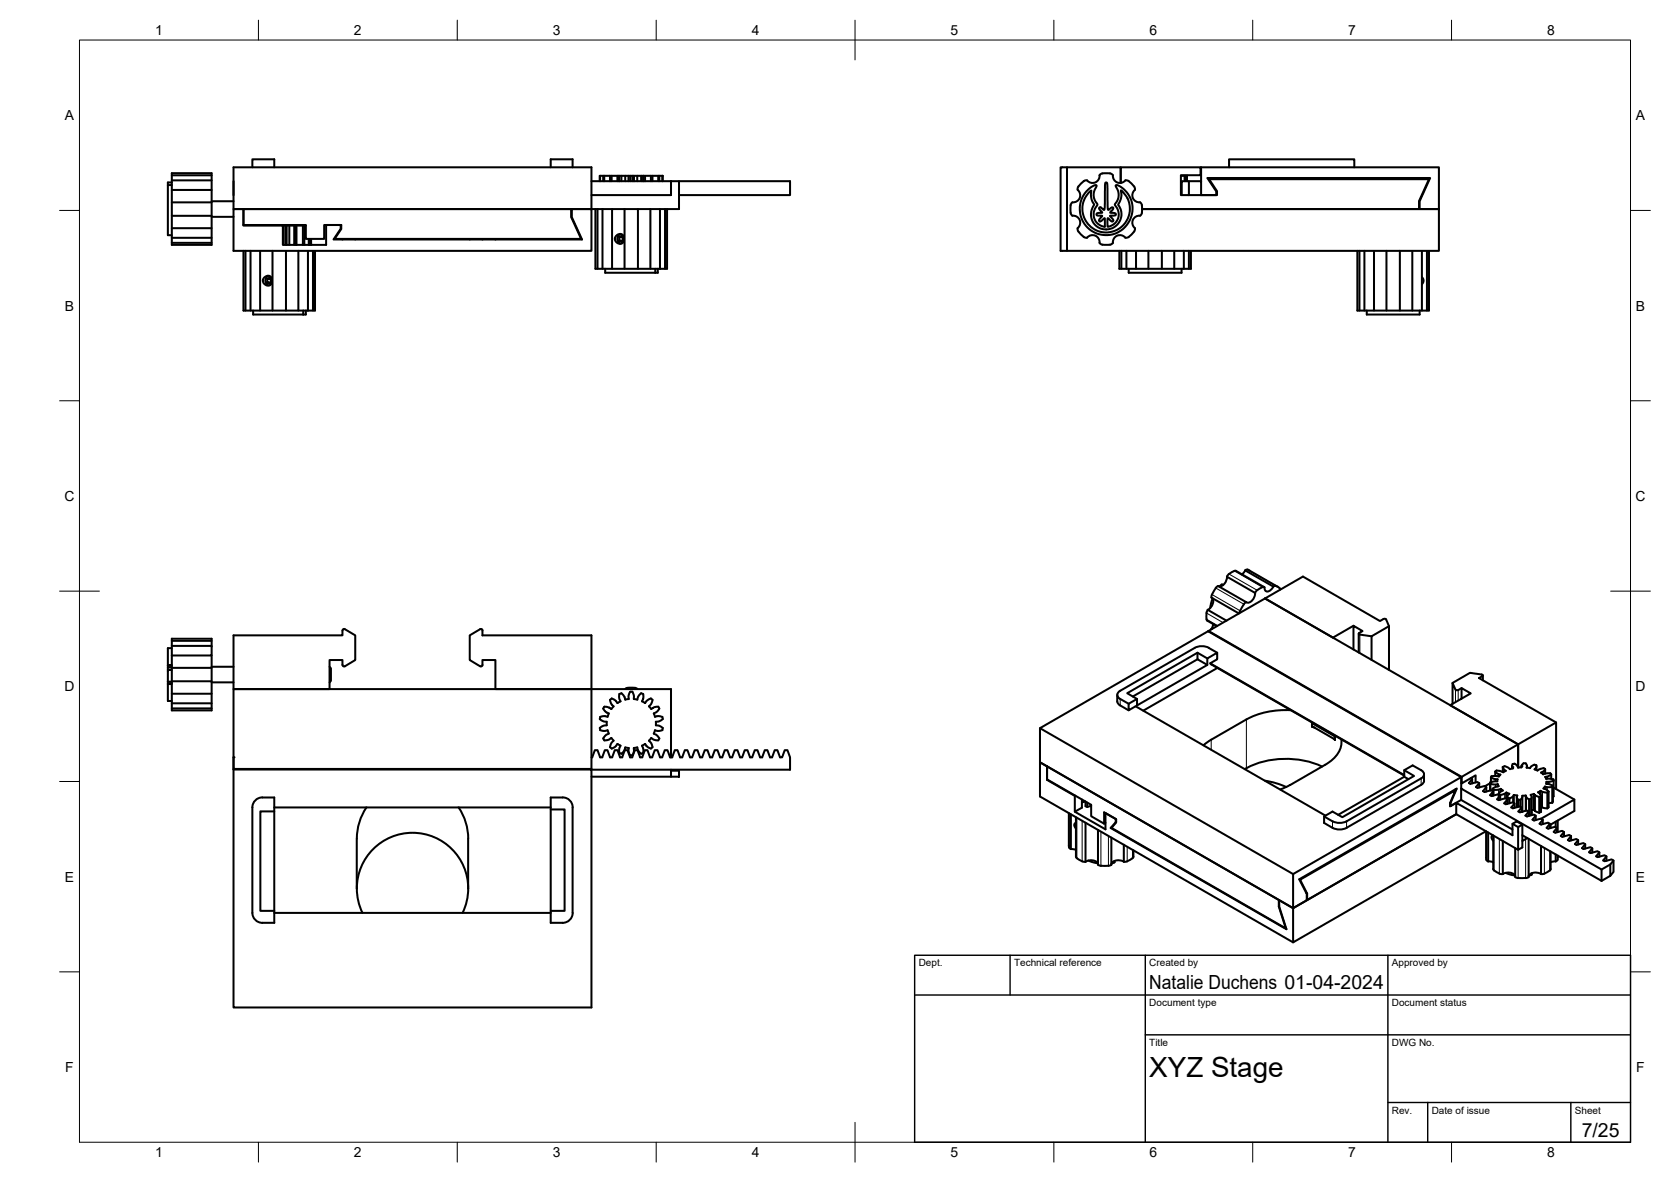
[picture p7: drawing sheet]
<svg xmlns="http://www.w3.org/2000/svg" width="420mm" height="297mm" viewBox="0 0 420 297" stroke-linecap="round" stroke-linejoin="round" font-family="sans-serif">
<defs><g id="words">
<text font-size="7" x="289" y="270.6">XYZ Stage</text>
<g font-size="4.9">
<text x="289" y="248.5">Natalie Duchens 01-04-2024</text>
<text x="397.7" y="285.7">7/25</text>
</g>
<g font-size="3.5">
<text x="39" y="8.8">1</text>
<text x="89" y="8.8">2</text>
<text x="139" y="8.8">3</text>
<text x="189" y="8.8">4</text>
<text x="239" y="8.8">5</text>
<text x="289" y="8.8">6</text>
<text x="339" y="8.8">7</text>
<text x="389" y="8.8">8</text>
<text x="16.3" y="30.2">A</text>
<text x="411.3" y="30.2">A</text>
<text x="16.3" y="78">B</text>
<text x="411.3" y="78">B</text>
<text x="16.2" y="125.9">C</text>
<text x="411.2" y="125.9">C</text>
<text x="16.2" y="173.7">D</text>
<text x="411.2" y="173.7">D</text>
<text x="16.3" y="221.6">E</text>
<text x="411.3" y="221.6">E</text>
<text x="16.4" y="269.4">F</text>
<text x="411.4" y="269.4">F</text>
<text x="39" y="290.8">1</text>
<text x="89" y="290.8">2</text>
<text x="139" y="290.8">3</text>
<text x="189" y="290.8">4</text>
<text x="239" y="290.8">5</text>
<text x="289" y="290.8">6</text>
<text x="339" y="290.8">7</text>
<text x="389" y="290.8">8</text>
</g>
<g font-size="2.5">
<text x="231" y="242.9">Dept.</text>
<text x="255" y="242.9">Technical reference</text>
<text x="289" y="242.9">Created by</text>
<text x="350" y="242.9">Approved by</text>
<text x="289" y="252.8">Document type</text>
<text x="350" y="252.8">Document status</text>
<text x="289" y="262.9">Title</text>
<text x="350" y="262.9">DWG No.</text>
<text x="350" y="279.9">Rev.</text>
<text x="360" y="279.9">Date of issue</text>
<text x="396" y="279.9">Sheet</text>
</g>
</g></defs>
<!-- layer: Visible -->
<g fill="none" stroke="#000" stroke-width=".51">
<path d="M42.2 46.5h1M43.2 45.9h-1v13.2h1M43.2 43.5h10v18h-10zM43.2 57.3h10M43.2 54.2h10M43.2 50.8h10M43.2 47.7h10M43.2 44.1h10M43.2 59.8h10M43.2 45.3h10M53.2 50.6h5.5M53.2 54.5h5.5"/>
<path d="M58.7 45.5v3.5M58.7 42h90v10.5h-90zM58.7 52.5h2.5v4.2h9.9v4.8h10.9v-5h3.7v1l-1.8 2.7h62.4l-2.5-5.7v-2h4.9v10.5h-90zM61.2 52.5h82.4v2.1l2.5 5.4h-62l1.7-2.5v-1h-4.3v3.5h-4.6v-3.5h-15.7zM63.5 42v-2h5.5v2M71.1 56.7h5.8M71.3 56.7v4.8M71.9 56.7v4.8M72.1 56.7v4.8M72.7 56.7v4.8M74 56.7v4.8M74.4 56.7v4.8"/>
<path d="M74.5 56.7v4.8M76.2 56.7v4.8M76.5 56.7v4.8M138.5 42v-2h5.5v2M148.7 45.5h20M149.7 52.5v15h16.2M150.2 52.5v15M150.8 45.5v-1.3h15.8v1.3M150.9 44.2v1.3M151.5 52.5v15M151.7 44.2v1.3M151.9 44.2v1.3"/>
<path d="M153.4 44.2v1.3M153.8 44.2v1.3M153.9 52.5v15M154.9 59.3a1.16 1.16 0 0 1 1.5-.4 1.16 1.16 0 0 1 .4 1.6 1.17 1.17 0 0 1-1.6 .6 1.17 1.17 0 0 1-.3-1.8zM155.2 44.2v1.3M155.7 44.2v1.3M155.7 59.6h.9v.9l.3-.2M155.9 58.9a1.34 1.34 0 0 0 0 2.3M156.3 44.2v1.3M156.9 59.8l-.3-.2 .2-.1-.4-.3-.7 .4v.9l.7 .4 .4-.3-1.1-.1M157 52.5v15M157.2 44.2v1.3"/>
<path d="M158 44.2v1.3M158.5 44.2v1.3M159 44.2v1.3M159.4 44.2v1.3M160.2 44.2v1.3M160.4 52.5v15M161.2 44.2v1.3M161.7 44.2v1.3M161.8 44.2v1.3M162.2 44.2v1.3M163.5 52.5v15M163.7 44.2v1.3"/>
<path d="M164.1 44.2v1.3M165.5 44.2v1.3M165.8 44.2v1.3M165.9 52.5v15M166.5 44.2v1.3M167.2 52.5v15M167.7 52.5v15h-1.8M168.7 45.5h2v7h-22M168.7 45.5v3.5h-20M170.7 45.5h27.9v3.5h-27.9M268.3 42h-1.6v21h1.6M269.7 54.2a1.77 1.77 0 0 1 1.8 1.1 1.77 1.77 0 0 1-.5 2"/>
<path d="M271 57.3a3.2 3.2 0 0 0 1.8 2.4h.5a1.76 1.76 0 0 1 2.1-.5 1.76 1.76 0 0 1 1.1 1.8 3.2 3.2 0 0 0 2.9 .4l.4-.4a1.76 1.76 0 0 1 1.1-1.8 1.76 1.76 0 0 1 2.1 .5 3.1 3.1 0 0 0 2.2-1.5M271 47.7a1.77 1.77 0 0 1 .5 2.1 1.77 1.77 0 0 1-1.8 1 3.2 3.2 0 0 0-.4 3l.4 .4M271.2 46.9l-.2 .8M271.2 46.9a3.2 3.2 0 0 1 2.1-1.6 1.76 1.76 0 0 0 2.1 .5 1.76 1.76 0 0 0 1.1-1.8 3.2 3.2 0 0 1 2.9-.3l.4 .3a1.76 1.76 0 0 0 1.1 1.8 1.76 1.76 0 0 0 2.1-.5 3.1 3.1 0 0 1 2.2 1.6M273.2 48l1.6-1.2a.55 .55 0 0 1 .9-.1 3.6 3.6 0 0 0 .2 4.7 3.2 3.2 0 0 0-.8 3.4 3.2 3.2 0 0 0 2.7 2.2v-2.2l-.6 .4a.56 .56 0 0 1-.8 .3v-.4l.7-.8-.3-.1a.81 .81 0 0 1-1.1-.3 1.52 1.52 0 0 1 1.5-.5l-.4-.4a.51 .51 0 0 1-.4-.4 .51 .51 0 0 1 .2-.5l1 .7a15.9 15.9 0 0 0 .2-5.1l.1-1.4a.31 .31 0 0 1 .3-.4 .31 .31 0 0 1 .2 .4l.1 1.1a16.2 16.2 0 0 0 .2 5.4l.5-.4a.37 .37 0 0 1 .4-.3 .37 .37 0 0 1 .3 .4l-.8 .9 1 .1a.36 .36 0 0 1 .5 .3 .36 .36 0 0 1-.5 .4h-1l.4 .5a.61 .61 0 0 1 .3 1l-.4-.1-.9-.8v2.2a3.2 3.2 0 0 0 2.7-2.2 3.2 3.2 0 0 0-.9-3.4 3.6 3.6 0 0 0 .2-4.7 .75 .75 0 0 1 1.2 .2 6.6 6.6 0 0 1 1.8 9.4 6.6 6.6 0 0 1-9.5 1.3 6.6 6.6 0 0 1-.8-9.6zM273.8 48.4l.6-.5a4.5 4.5 0 0 0 .7 3.6 3.9 3.9 0 0 0 .5 5.2 3.9 3.9 0 0 0 5.3-.1 3.9 3.9 0 0 0 .3-5.2 4.2 4.2 0 0 0 .6-3.6 5.9 5.9 0 0 1 .8 8.5 5.9 5.9 0 0 1-8.5 .6 5.9 5.9 0 0 1-.3-8.5zM285.2 46.9a.78 .78 0 0 1-.2 1.1 1.76 1.76 0 0 0-.1 2 1.76 1.76 0 0 0 1.8 .8 3.3 3.3 0 0 1 .3 3l-.3 .4M286.7 54.2a1.76 1.76 0 0 0-1.9 1.1 1.76 1.76 0 0 0 .6 2l-.2 .9M287.1 52.5h69.7v-2l2.5-5.5h-55.3l2 3v1h-4h3.8v-.9l-2.2-3.4h56l-2.6 5.9v1.9h4.8zM296.9 44.2h1.5M297.1 49v-3.5h4.9v3.5h-3.1M297.9 44.2v1.3"/>
<path d="M298 44.2v1.3M298.4 45.5v-1.3v1.3M298.9 45.5v3.5M302 45.5v-3.5h59.8v21h-93.5v-21h13.5v4v-4h20.1v2h-5v5h2M309 42v-2h31.5v2M43.2 61h10M61.2 63v15h16.2M61.7 63v15M63 63v15M63.6 78v1h12.6M65.4 63v15M66.4 69.8a1.16 1.16 0 0 1 1.5-.4 1.16 1.16 0 0 1 .4 1.6 1.17 1.17 0 0 1-1.6 .6 1.17 1.17 0 0 1-.3-1.8z"/>
<path d="M67.2 70.1h.9v.9l.3-.2M67.4 69.4a1.34 1.34 0 0 0 0 2.3M68.4 70.3l-.3-.2 .2-.1-.4-.3-.7 .4v.9l.7 .4 .4-.3-1.1-.1M68.5 63v15M71.9 63v15M75 63v15M76.2 78v1M76.9 78v1h-.7M77.4 63v15M77.6 60v1.5M77.8 60v1.5M78.2 60v1.5"/>
<path d="M78.7 63v15M79.2 63v15h-1.8M86.1 60v.2M89.3 60v.2M118.1 60v.2M121.3 60v.2M124.6 60v.2M152.2 67.5v1h12.6M164.8 67.5v1M165.4 67.5v1h-.6M281.5 63v4.5h17.9v-4.5M282 63v4.5"/>
<path d="M283.2 63v4.5M283.8 67.5v1h13.3v-1M285.6 63v4.5M288.8 63v4.5M292.1 63v4.5M295.3 63v4.5M297.7 63v4.5M298.9 63v4.5M341.3 63v15h18v-15M341.8 63v15M343.1 63v15M343.7 78v1h13.3v-1"/>
<path d="M345.5 63v15M348.6 63v15M352 63v15M355.1 63v15M357.5 69.6a1.19 1.19 0 0 1 0 1.8M357.5 63v15M358.8 63v15M120.7 158.1l-2.6 1.6v6.2l2.6 1.5M120.7 158.1a.39 .39 0 0 1 .6 .4v1.2h27.4v33.5h-90v-20h110v17.1M303.7 153.3l4.7 2.7M303.7 153.3a3.4 3.4 0 0 0-.1 2.7l2.4 1.4M303.9 158.6l63.6 36.6"/>
<path d="M304.6 158v.1M304.6 158.1h.1M304.8 150.3a2.23 2.23 0 0 1-1.1 3M304.9 150.4l-.6 2.4M305.1 156.8l-.5 1.2M306.3 147.3l7.1 4M306.3 147.2l-.4 .3-.6 .9-.7 1.3v.5l6.9 4M307.5 147l-.3-.1-.6 .5M308.5 144.9l7.1 4.1M310.4 143.5h.4l7.1 4M310.4 143.5a2.55 2.55 0 0 0-2.1 2.5l-.4 .7a1.39 1.39 0 0 1-1.4 .6M311.8 153.5l-.1 .6"/>
<path d="M312.8 151.8l-1 1.7M313.1 143.3l7.1 4.1M313.1 143.3l-.8 1M313.4 151.3l-.6 .5M313.7 143.1l-.6 .2M313.7 143.1l7.5 4.4M315.6 149a2.34 2.34 0 0 1-2 2.5l-.2-.2M318.1 150.4l9.5-5.5 19.4 11.2 1-.6 .5 .2M318.1 150.4l-14.2 8.3M318.1 150.4l17.1 9.8 5.1-2.9M318.1 150.4l63.6 36.7 9.6-5.5M320.2 147.4a1.26 1.26 0 0 1 1.7 .8"/>
<path d="M320.2 147.4l-.5 .7a.9 .9 0 0 1-1.1 .5 .9 .9 0 0 1-.6-1l-.2-.1a3.6 3.6 0 0 0-2.2 1.5M341.6 159.2v4.8M341.9 159.5l3 .4M341.9 159.4l-.2-.2 .9-.6-2.3-1.3v5.9M348.5 155.7l.7 1.7v11M349.2 157.4l-4.3 2.5v5.9M42.2 167.3v1.1M42.2 171.3v4.9h1M42.2 171.3h1M42.2 167.7h1M42.2 171.7h1M42.2 171.9h1"/>
<path d="M42.2 167.1h1M42.2 167.3h1M43.2 168.4h-1v2.9M43.2 162.9h-1v4.4M43.2 160.5h10v4.2h-10zM43.2 164.7v13.8h10v-13.8M43.2 161h10M43.2 178h10M43.2 174.3h10M43.2 167.8h10M43.2 171.2h10M43.2 162.3h10"/>
<path d="M43.2 176.7h10M53.2 167.6h5.5M53.2 171.5h5.5M82.9 167.6a2.8 2.8 0 0 1 .3 2.3v1.2l-.3 .4M86.7 167.4a.41 .41 0 0 1-.6-.3v-1.2h-3.2v7.3h-24.2v-13.5h27.4v-1.2a.41 .41 0 0 1 .6-.4l2.6 1.6v6.2l-2.6 1.5M120.7 167.4a.37 .37 0 0 0 .6-.3v-1.2h3.3v7.3h24.1M154.3 177.5l-.6 .7-1-.5a.57 .57 0 0 0-.8 0 .57 .57 0 0 0 .1 .9l1.1 .7-.3 .8M155.7 174.4v1.1l.3 .7-.7 .5-.8-.9a.61 .61 0 0 0-1 0 .61 .61 0 0 0 .1 .9l.7 .8M156.3 174.2l-.5 .2M157.2 173.2a3.6 3.6 0 0 1 3.1 0M159 173.8l.3 .8 .1 1.1 .8 .1 .3-.8 .7-.8M159 173.8a.79 .79 0 0 0-.9 .8v1.1l-.9 .1-.3-.9-.6-.7"/>
<path d="M161.2 174.2l.5 .2M161.7 174.4l.1 1.1-.4 .7 .8 .5M162.2 176.7l.8-.9a.6 .6 0 0 1 .9-.1 .6 .6 0 0 1 0 .9l-.7 .9 .5 .7 1.1-.5a.59 .59 0 0 1 .9 .2 .59 .59 0 0 1-.4 .8l-.9 .6 .3 .8 .9-.2 .9 .3M280.9 174.6v1.7l.2 .5 2.7 1.7M301.1 164v1.7l2.5 1.4M301.1 165.7l-16.3 9.3M303.6 165.5l-2.5-1.5-17.7 10.2 2.5 1.4M304.3 166.7l48.8 28.2M306 164a5.7 5.7 0 0 0-4.5-1.6l-1.1 .4-18.7 10.8a1.08 1.08 0 0 0-.8 1 1.08 1.08 0 0 0 .8 1l2.1 1.3M306.1 167.9l-18.6 10.7M324.5 178.5a21.3 21.3 0 0 0-11.1 2.3l-9.3 5.3-1.5 1.2M365.2 171.6l4.4-2.5 3.1 .5v.3l-.8 .5 19.4 11.2v16.7"/>
<path d="M367.5 175.6v-2.7l2.3 1.4-5.2 2.9 17.1 9.9v5.7l.2 .1M367.5 172.9l-.9 .5h-.5l-.9-1.8v5.3M372.9 169.7v1.3M58.7 190.3v3.1M58.7 193.4h90v59.8h-90zM148.7 190.3h.2l.7-1.8h.6l.7 1.8h.5l.7-1.8h.6l.7 1.8h.5l.7-1.8h.7l.6 1.8h.5l.7-1.8h.7l.6 1.8h.6l.6-1.8h.7l.7 1.8h.5l.6-1.8h.7l.6 1.8h.6l.6-1.8h.7l.7 1.8h.5l.7-1.8h.6l.7 1.8h.5l.7-1.8h.6l.7 1.8h.5l.7-1.8h.6l.7 1.8h.5l.7-1.8h.7l.6 1.8h.6l.6-1.8h.7l.6 1.8h.6l.6-1.8h.7l.7 1.8h.5l.6-1.8h.7l.7 1.8h.5l.6-1.8h.7l.7 1.8h.5l.7-1.8h.6l.7 1.8h.5l.7-1.8h.7l.6 1.8h.5l.7-1.8h.7l.6 1.8h.5l.7-1.8h.7l.6 1.8h.6l.6-1.8h.7l.6 1.8v3.1h-49.9M148.7 195.2h20M151.7 185.6a.77 .77 0 0 0 1 .4l1-.6 .6 .7M152.5 182.3l-1.1 .2a.61 .61 0 0 0-.5 .8 .61 .61 0 0 0 .8 .4l1.1-.2M152.6 181.4v.9M152.8 180.1l-1.2-.1a.6 .6 0 0 0-.7 .5 .6 .6 0 0 0 .6 .7l1 .2M152.8 183.5l.3 .9-.7 .2-.7 1"/>
<path d="M154.3 186.1l-.7 1a.61 .61 0 0 0 .1 .9 .61 .61 0 0 0 .9-.2l.6-.8 .8 .4-.3 .7v1.1M158.1 188v.9l.4 .9M158.1 188l-.9-.2-.1 .6-.6 .8a.46 .46 0 0 1-.7 0M159 189.8h-.5M159.4 188v.8l-.4 1M162.2 186.9l-.8 .5 .4 1.1a.61 .61 0 0 1-.4 .9 .61 .61 0 0 1-.8-.6l-.3-1-.9 .2M164.7 183.5l-.3 .9 .7 .3 .7 .9M164.9 182.3l.8 .1 .6 .3a.49 .49 0 0 1 .3 .8M164.9 181.4v.9M165.8 185.6a.8 .8 0 0 1-1.1 .4l-.9-.6-.6 .7 .7 .9a.62 .62 0 0 1-.1 1 .62 .62 0 0 1-.9-.2l-.7-.8M166.5 183.5l-.8 .2-1-.2M166.6 180.2a.77 .77 0 0 1-.6 1l-1.1 .2"/>
<path d="M168.7 193.7h2v1.5h-2zM168.7 193.4v.3M261.5 183v8.6l63.6 36.6v8.6l48.5-27.9M263.3 192.6l-1.8-1v8.6l63.6 36.6M263.3 195.9l11.1 6.4v2.8l3.2 1.9 .4-.2M263.3 192.6l58.2 33.6v1.6l1.8 5.5-43.8-25.2 1.1-1.4v-.8l-3-1.8v2.9M263.3 192.6v3.4M263.4 195.9l7 4M318 196.2a19.2 19.2 0 0 1 5.4 1.6M324.4 197.3l-2.5 1.1M329.9 182.5l5.8 3.3M330.1 181.8l5.5 3.2"/>
<path d="M330.3 181.8h-.4v.8l.6 .3M332.4 192.6a22 22 0 0 0-19.4 .7M333.2 192.2l-8.8 5.1M335.3 185.6l.4 .4M335.4 184.7l.3 .5v.8M337.3 185.8a6.1 6.1 0 0 1-3.2 5.8l-.9 .6M353.1 194.8l-48.8-28.1 1.7-1v-1.7l-2.4 1.5v1.6l-17.7 10.2v-1.7l-2.1 1.3v1.6l1.7-1 47.8 27.5M353.1 193.6l2.5 1.4-18.1 10.4-2.5-1.5-2.1 1.3v1.6a5.8 5.8 0 0 0 4.6 1.6l1.1-.4M353.1 195.2l1 .6M358.1 194.6v1.6M358.1 196.2l-.2 .6-.6 .4-18.7 10.8M365.8 198.4l.2 .2"/>
<path d="M367.4 198.2v2.8l12.9 7.5M367.4 195.3l-63.6-36.7-42.3 24.4 63.6 36.7M367.4 196.8l.1 .1M369.8 195.6l.4 .2v1.1M370.2 195.8l-.9 1 .4 .2 1.8-.5 .4 .3v1.1M371.9 196.8l-.8 1 .4 .2 1.7-.5 .5 .3v1.1M373.7 197.8l-.8 1 .4 .2 1.7-.4 .3 .1M374.7 196.8l-1.4 .8M374.7 196.6l.1 .4M374.9 195.4l.8 .3 .9 .1M374.9 195.4v1.2M375.3 199.1l-.6 .7 .4 .3 1.7-.5"/>
<path d="M375.3 198.2l.3 .3M376 193.9l.4-.3 1.6 .5M376.6 195.8l-.1 .5-1.8 .4v2M376.6 197.1l-1.9-.1v1.6M376.6 197.1v.5M376.6 197.1l.2 .5M376.8 197.6l-.7 .1-.8 .5v1.8M376.8 199.6v1.5M376.8 199.5l.4 .3M376.9 195.1l-1.5-.1-.4 .1-.1 .3M377.2 199.8l1-.3 .6-.3v1.5M377.2 199.8v1.2"/>
<path d="M377.3 194.7l-.8-.3-.5-.5v1.1M377.3 194.7l-.4 .4M377.3 198.3l-1.8 .2v1.4M377.3 198.3v.6M377.4 198.2l.5 .5M377.9 192.7l.1 .6 .6 .4M377.9 198.7l-.7 .3-.4 .6M377.9 192.7v1.3M378.3 192.6l.9 .3 .5 .4 .8-.2M378.3 192.5l-.4 .2M378.6 193.7l-.6 .4M378.8 199.2l.7 .3-.4 .5-.1 .5 .6 .1"/>
<path d="M380.2 192.5v.6M380.3 192l-.1 .6 .2 .5M380.7 199.8l.8 .1-.1 .5 .3 .6M381.7 192.8v-5.7l-14.2 8.1v1.7l3.5-2.1v1.8M383.1 191.8l-.4 .5-.1 .5-.9 .1-.1-.4-.6-.5h-.6M383.1 191.8l.6 .1 .2 .5-.1 .5 .9 .1 .4-.5 .7-.3M383.7 199.9l-.9 .1-.1 .5-.5 .5M383.9 192.5v.4M384.9 199.8l.2 .4-.1 4.6 .1-4.5M385.7 199.5l-.8 .2M385.8 192.2l.5 .2-.1 .5-.4 .4 .8 .3 1.4-.5 .5 .2M386.3 192.5v1"/>
<path d="M386.7 199.1l.6 .5 .2 .5M387.3 198.7l.7 .4 1.1 .1v3.9l-1.6-.3M387.3 198.7v1M387.4 198.7l-.7 .4M388 194.6l1.8-.3 .2 .3M388.5 197.7l1.8 .1M388.5 197.7v.6M388.5 197.7l-.4 .4 .7 .3 .6 .5v4M388.5 193.3l-.4 .5-.6 .4 .5 .4M388.5 193.3v1.1M388.7 195.7l1.6 .1h.3l.1 .4M388.8 197l1.7 .4"/>
<path d="M388.9 196.5l-.1 .5M389.4 198.9l-.3 .3M390 194.6l-.7 .5-.8 .1 .3 .5M390 194.6v1.1M390.3 197.8v3.9M390.5 197.4v4l-.2 .3M390.5 197.4l-.2 .3M390.7 196.2v3.9l-.2 .1M390.7 196.2l-1.8 .3v.5M390.7 197.9l5.2 3M69 203.9h-3.5v25h3.5M69 202.9h69.5"/>
<path d="M92.2 202.9a14 14 0 0 0-2.5 7.9v12.5M115.3 202.9a14 14 0 0 1 2.4 7.9v12.5M138.5 203.4h3.5v25.5h-3.5M144 202.9v26.5M144 202.9a2.48 2.48 0 0 0-2.5-2.5h-3v31.5h3a2.51 2.51 0 0 0 2.5-2.5M268.8 204.4v8.6M268.8 213l.5 .4M269.3 204.6v8.8M269.3 213.4l1.3 .2M270.3 200v4l1.7-1v-2.1M270.3 204l7.7 4.4v-4.1l2.5 1.5 .1 .7M270.5 206.7l-.4 .6 .4 .9"/>
<path d="M270.5 205.4l.1 9.9 .2 .4M270.8 215.7l1.3 .8 .9 .1M272.8 201.4l-.8 .2M272.9 201.5l.1 1.1 .4 .2M272.9 206.8v9.8M273 216.6a2.31 2.31 0 0 1 3.1 .5M273.4 201.7v1.1M273.7 216.3l2.3 .6M274.4 202.4l-1 .4M276.1 208.6v8.7l.4 .2 1.1 .1 1.4-.1 .5-.2M279.4 210.5v6.8M280.2 216.4v.4l-.7 .2"/>
<path d="M280.5 206.6l-1.2 1.5 .4-.2M282.6 212.3v4.3M282.6 216.6a2.31 2.31 0 0 0-3.1 .5M285 213.7v1.6a3.2 3.2 0 0 1-2.4 1.3M332.9 205.2l2.1 1.2M335.1 206.4a3.9 3.9 0 0 0 3.5 0M336.5 204.8l16.6-9.6v-1.6l2.1-1.3 2.1 1.3a1.08 1.08 0 0 1 .8 1 1.08 1.08 0 0 1-.8 1l-18.7 10.8M364.6 202.5l.1 .1M364.6 201.7l.1 .1M366.2 204.6l-41.1 23.6-3.5-2v1.6l1.9 5.7-44.2-25.4M366.2 204.6v-2.9l14.1 8.2v-2.9l1.1-.6 1.4 .8v5.8l-1.1 .6v-5.8l1.1-.6M366.2 201.7l-1.6 1v-.9l1.4-3.2-39.1 22.5 1.8 3.5v1.6l37.5-21.6"/>
<path d="M366.2 204.6l15.5 9M367.4 201l-2.7 1.6v-.8l1.6-3.7-39.6 22.9 1.9 3.6v1.7l-3.5 1.9v-8.5l42.3-24.4v2.9l35.3 20.3M373.7 208.9v6.8l.1 .5 .4 .3M374.2 209.2v7.3M374.2 216.5l1.3 .2M375.3 209.9l-.3 .6 .5 .8M375.5 210v8.4l.2 .3 1.3 .8M376.8 201.1l1.8-.5 .4 .3-.8 1 .4 .2 1.7-.5 .5 .3v1.1M376.8 200.4l-.4 .5 .4 .2M377 219.5l.9 .2M377.9 219.6a2.31 2.31 0 0 1 3.1 .6M377.9 211.4v8.3"/>
<path d="M378.6 219.4l2.3 .6M379 200.3v1.7M379.5 200.6l.8-.3 .3-.5v2M379.5 200.6v1.3M380.3 207l1.4 .8M380.8 201.9l-.8 1 .4 .2 1.7-.4 .5 .2v1.1M381.4 200.3v2.5M381.7 201v1.8M381.7 201h.6M382.2 201v1.7M382.6 202.9l-.8 1 .4 .2 1.7-.4 .5 .2v1.1M382.8 200.3v3.7"/>
<path d="M382.8 209.9l19.9 11.5M382.9 203.9h-.1M383.6 203.7v-3.8l.2 .5 .7 .5-.1 3.9M384 210.6l-1.2 .7M384.4 210.8v9.6l-.2 .1-2.1 .2-1.1-.3v-7.3M384.4 203.9l-.8 1.1 .3 .2 1.8-.5 .4 .3v1.1M385 204.8h-.5M385 200.8l-.5 .1M385.1 219.4v.4l-.7 .2M385.7 203.5l-.6 .1M386.1 205l-.8 1 .4 .2 1.8-.5 .4 .3v1.1M387 200.3l-.9-.4-.4-.4v4l.4 .4 .9 .3"/>
<path d="M387 200.3v3.9M387.5 200.1v3.9l-.5 .2M387.5 212.6v7.1M387.5 219.6a2.31 2.31 0 0 0-3.1 .6M387.5 200.1l-.5 .2M387.5 205.7l8.4-4.8v2.9l-6.2 3.5M387.9 206l-.8 1 .4 .2 1.7-.5 .5 .3v1.1M388.3 219.5l-.8 .2M389.4 202.9l-.3 .2M389.7 207l-.8 1 .4 .2 1.7-.4 .5 .3v1.1M389.9 207.2v.9M389.9 214v4.4"/>
<path d="M389.9 218.4l-.2 .4-1.4 .7M390.3 201.7l-.9 .1M391.2 206.5v1.4M391.2 214.7v1.8M391.2 216.5l-1.3 .2M391.5 208.1l-.8 .9 .4 .3 1.7-.5 .5 .3v1.1M391.7 215l-.1 1-.4 .5M391.7 206.2v2.9M393.3 209.1l-.8 1 .3 .2 1.8-.5 .4 .3v1.1M395 210.1l-.8 1 .4 .2 1.7-.5 .5 .3v1.1M396.8 211.1l-.8 1 .4 .2 1.7-.4 .5 .2v1.1M398.6 212.1l-.8 1 .3 .3 1.8-.5 .5 .3v1.1"/>
<path d="M400.4 213.2l-.8 1 .3 .2 1.8-.5 .4 .3v1.1M402.1 214.2l-.8 1 .4 .2 1.7-.5 .5 .3v1.1M403.9 215.2l-.8 1 .4 .2 1.7-.4 .5 .2v2.9l-.8 1M404.9 217.2l-2.2 1.3v2.9M405.7 216.2l-.8 1v2.9l-2.2 1.3M63.5 229.4a2.51 2.51 0 0 0 2.5 2.5h3v-31.5h-3a2.47 2.47 0 0 0-2.5 2.5v26.5M69 229.4h69.5M89.7 223.3a14 14 0 0 0 1.4 6.1M89.7 223.3a14 14 0 0 1 14-14 14 14 0 0 1 14 14M117.7 223.3a14 14 0 0 1-1.4 6.1M321.6 227.7l-.1 .1M323.4 233.3h-.1"/>
<path d="M326.7 221l.2 .1M328.5 224.4l.2 .2M328.6 226.1l.1 .1"/>
</g>
<!-- layer: Visible Narrow -->
<g fill="none" stroke="#000" stroke-width=".25">
<path d="M155.9 58.9a1.34 1.34 0 0 0 0 2.3M156.2 58.8l-.3 .1M67.4 69.4a1.3 1.3 0 0 0 0 2.3M67.4 71.7l.2 .1M67.6 69.3l-.2 .1M155.9 61.2l.3 .1M303.4 155.6l2.8 1.6M303.4 154.1l4.1 2.4M304.7 149.4l7.1 4.1M305.7 147.8l7.1 4M309 144.3l7.1 4M310.4 143.5l7 4.1"/>
<path d="M313.7 143.2l7.1 4M341.9 159.5v4.7M281.7 175.6v1.7M366 173.3v3.2M366.6 173.4v2.7M372.7 169.9v1M304.5 185.9v2.5M313.4 180.8v12.3M357.3 195.6v1.6M376 195.8v.5M376 197.8v-.6v.6M376.8 194.5v.6"/>
<path d="M376.9 198.4v1.1M378.2 193.9v-.4v.4M378.4 199.4v1.2M380.3 192.8v.3M382.6 192.5v.3M383.9 192.6v.3M386.1 193.1v.3M387.9 194.5v-.5v.5M389 197.8v.8M389.1 195.7v-.6v.6M389.4 197v-.5v.5M268.8 204.4v8.6"/>
<path d="M270.8 205.5v10.2M272.1 206.3v10.2M272.6 201.5v-.2v.2M276.8 209v8.6M278.7 210.1v7.5M283.4 212.8v3.7M284.8 213.6v2.1M335 206.4v1.6M338.6 206.4v1.6M373.7 209v7.1M375.7 210.1v8.7M377 210.8v8.7"/>
<path d="M380.4 201.7v-1.6v1.6M381.7 213.6v7.1M383.6 210.8v9.9M383.8 203.7v-3.4v3.4M386 203.8v-4v4M387.8 202.9v-3.9v3.9M388.3 213.1v6.4M389.7 213.9v4.9M391.6 206.2v2.9M391.6 215v1.1"/>
</g>
<!-- layer: Visible -->
<g fill="#000">
<circle cx="58.7" cy="190.3" r=".25"/>
<circle cx="380.3" cy="192.8" r=".25"/>
<circle cx="382.6" cy="192.5" r=".25"/>
</g>
<!-- layer: BORDER -->
<g fill="none" stroke="#000" stroke-width=".25">
<path d="M20 10.1h390v276.9h-390zM65 5.1v5M115 5.1v5M165 5.1v5M215 5.1v10M265 5.1v5M315 5.1v5M365 5.1v5M15 52.9h5M410 52.9h5M15 100.7h5M410 100.7h5"/>
<path d="M15 148.6h10M405 148.6h10M15 196.4h5M410 196.4h5M15 244.2h5M410 244.2h5M65 287v5M115 287v5M165 287v5M215 282.1v9.9M265 287v5M315 287v5"/>
<path d="M365 287v5"/>
</g>
<!-- layer: TITLEBLOCK -->
<path d="M230 240.1h180v46.9h-180zM230 250h180M254 240.1v9.9M288 240.1v46.9M349 240.1v46.9M288 260.1h122M349 277.1h61M359 277.1v9.9M395 277.1v9.9" fill="none" stroke="#000" stroke-width=".36"/>
<use href="#words"/>
</svg>
